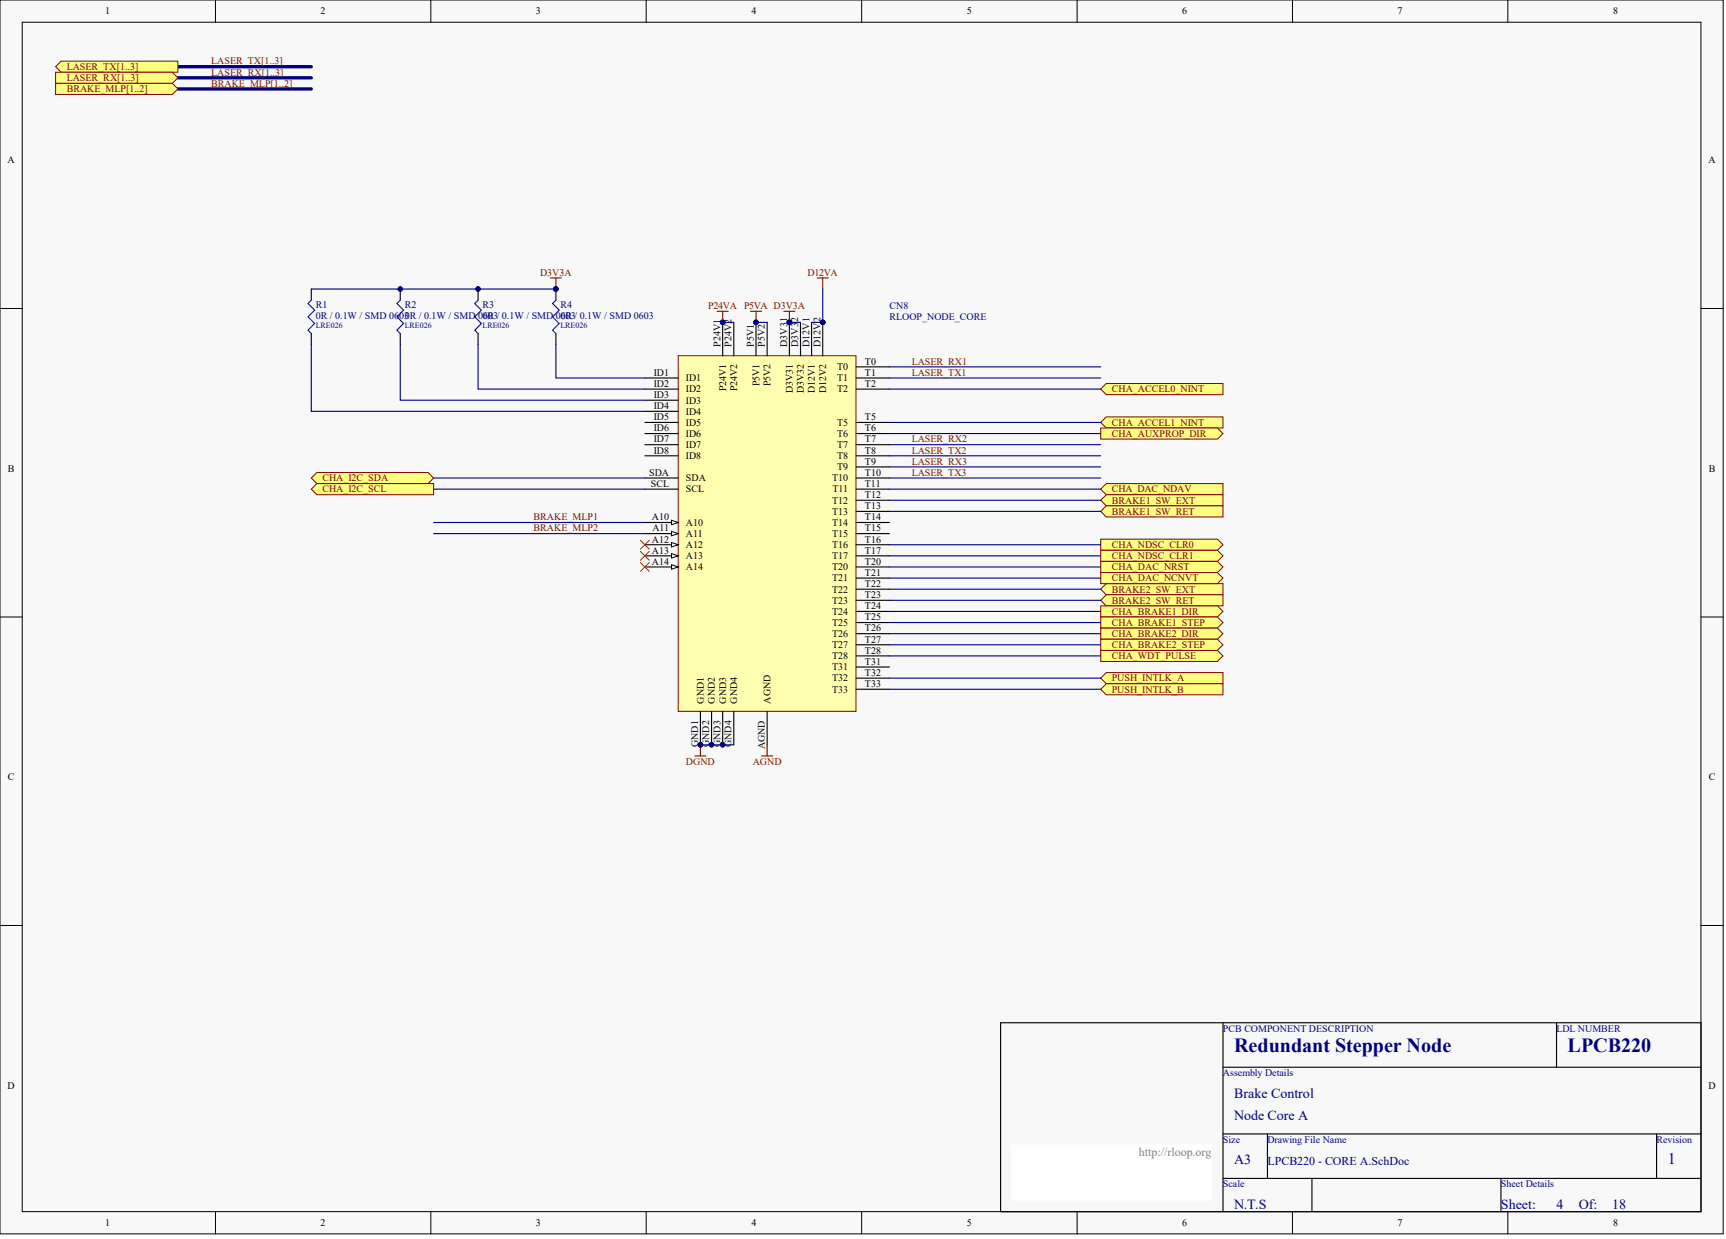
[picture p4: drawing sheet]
<svg xmlns="http://www.w3.org/2000/svg" width="656mm" height="471mm" viewBox="0 0 656 471" stroke-linecap="round" stroke-linejoin="round" font-family="sans-serif">
<defs><g id="words">
<g font-size="7.6" fill="#000080">
<text x="469.2" y="399.8">Redundant Stepper Node</text>
<text x="596" y="399.8">LPCB220</text>
</g>
<text font-size="6.1" fill="#000080" x="634" y="442.4">1</text>
<g font-size="5.3" fill="#000080">
<text x="469.2" y="417.2">Brake Control</text>
<text x="469.2" y="425.7">Node Core A</text>
<text x="469.2" y="442.6">A3</text>
<text x="469.2" y="459.5">N.T.S</text>
<text x="570.6" y="459.5">Sheet:</text>
<text x="591.7" y="459.5">4</text>
<text x="600.2" y="459.5">Of:</text>
<text x="612.9" y="459.5">18</text>
</g>
<text font-size="4.6" fill="#808080" x="432.9" y="439.3">http://rloop.org</text>
<text font-size="4.6" fill="#000080" x="481.8" y="442.7">LPCB220 - CORE A.SchDoc</text>
<g font-size="3.8">
<text x="40" y="5.5">1</text>
<text x="121.9" y="5.5">2</text>
<text x="203.8" y="5.5">3</text>
<text x="285.7" y="5.5">4</text>
<text x="367.6" y="5.5">5</text>
<text x="449.5" y="5.5">6</text>
<text x="531.3" y="5.5">7</text>
<text x="613.3" y="5.5">8</text>
<text x="2.8" y="62">A</text>
<text x="649.5" y="62">A</text>
<text x="303.5" y="122.5" transform="rotate(-90 303.5 122.5)">2</text>
<text x="311.9" y="122.5" transform="rotate(-90 311.9 122.5)">2</text>
<text x="273.9" y="131.8" transform="rotate(-90 273.9 131.8)">P24V1</text>
<text x="278.1" y="131.8" transform="rotate(-90 278.1 131.8)">P24V2</text>
<text x="286.6" y="131.8" transform="rotate(-90 286.6 131.8)">P5V1</text>
<text x="290.8" y="131.8" transform="rotate(-90 290.8 131.8)">P5V2</text>
<text x="299.2" y="131.8" transform="rotate(-90 299.2 131.8)">D3V31</text>
<text x="303.5" y="131.8" transform="rotate(-90 303.5 131.8)">D3V3</text>
<text x="307.7" y="131.8" transform="rotate(-90 307.7 131.8)">D12V1</text>
<text x="311.9" y="131.8" transform="rotate(-90 311.9 131.8)">D12V</text>
<text x="248.5" y="142.8">ID1</text>
<text x="318.3" y="140.7">T0</text>
<text x="328.8" y="138.6">T0</text>
<text x="328.8" y="142.8">T1</text>
<text x="248.5" y="147.1">ID2</text>
<text x="260.8" y="144.9">ID1</text>
<text x="260.8" y="149.2">ID2</text>
<text x="276" y="148.8" transform="rotate(-90 276 148.8)">P24V1</text>
<text x="280.2" y="148.8" transform="rotate(-90 280.2 148.8)">P24V2</text>
<text x="288.7" y="146.9" transform="rotate(-90 288.7 146.9)">P5V1</text>
<text x="292.9" y="146.9" transform="rotate(-90 292.9 146.9)">P5V2</text>
<text x="301.4" y="149.4" transform="rotate(-90 301.4 149.4)">D3V31</text>
<text x="305.6" y="149.4" transform="rotate(-90 305.6 149.4)">D3V32</text>
<text x="309.8" y="149.4" transform="rotate(-90 309.8 149.4)">D12V1</text>
<text x="314" y="149.4" transform="rotate(-90 314 149.4)">D12V2</text>
<text x="318.3" y="144.9">T1</text>
<text x="318.3" y="149.2">T2</text>
<text x="328.8" y="147.1">T2</text>
<text x="248.5" y="151.3">ID3</text>
<text x="248.5" y="155.5">ID4</text>
<text x="260.8" y="153.4">ID3</text>
<text x="248.5" y="159.7">ID5</text>
<text x="260.8" y="157.6">ID4</text>
<text x="260.8" y="161.8">ID5</text>
<text x="318.3" y="161.8">T5</text>
<text x="328.8" y="159.7">T5</text>
<text x="248.5" y="164">ID6</text>
<text x="260.8" y="166.1">ID6</text>
<text x="318.3" y="166.1">T6</text>
<text x="328.8" y="164">T6</text>
<text x="248.5" y="168.2">ID7</text>
<text x="248.5" y="172.4">ID8</text>
<text x="260.8" y="170.3">ID7</text>
<text x="318.3" y="170.3">T7</text>
<text x="328.8" y="168.2">T7</text>
<text x="328.8" y="172.4">T8</text>
<text x="3" y="179.3">B</text>
<text x="260.8" y="174.5">ID8</text>
<text x="318.3" y="174.5">T8</text>
<text x="318.3" y="178.7">T9</text>
<text x="328.8" y="176.6">T9</text>
<text x="649.6" y="179.3">B</text>
<text x="246.8" y="180.9">SDA</text>
<text x="247.4" y="185.1">SCL</text>
<text x="260.8" y="183">SDA</text>
<text x="316.4" y="183">T10</text>
<text x="328.8" y="180.9">T10</text>
<text x="328.8" y="185.1">T11</text>
<text x="260.8" y="187.2">SCL</text>
<text x="316.4" y="191.4">T12</text>
<text x="316.5" y="187.2">T11</text>
<text x="328.8" y="189.3">T12</text>
<text x="247.9" y="197.8">A10</text>
<text x="316.4" y="195.7">T13</text>
<text x="328.8" y="193.5">T13</text>
<text x="328.8" y="197.8">T14</text>
<text x="248" y="202">A11</text>
<text x="260.8" y="199.9">A10</text>
<text x="316.4" y="199.9">T14</text>
<text x="328.8" y="202">T15</text>
<text x="247.9" y="206.2">A12</text>
<text x="260.8" y="204.1">A11</text>
<text x="260.8" y="208.3">A12</text>
<text x="316.4" y="204.1">T15</text>
<text x="316.4" y="208.3">T16</text>
<text x="328.8" y="206.2">T16</text>
<text x="247.9" y="210.4">A13</text>
<text x="247.9" y="214.7">A14</text>
<text x="260.8" y="212.6">A13</text>
<text x="316.4" y="212.6">T17</text>
<text x="328.8" y="210.4">T17</text>
<text x="328.8" y="214.7">T20</text>
<text x="260.8" y="216.8">A14</text>
<text x="316.4" y="216.8">T20</text>
<text x="316.4" y="221">T21</text>
<text x="328.8" y="218.9">T21</text>
<text x="316.4" y="225.2">T22</text>
<text x="328.8" y="223.1">T22</text>
<text x="328.8" y="227.3">T23</text>
<text x="316.4" y="229.5">T23</text>
<text x="316.4" y="233.7">T24</text>
<text x="328.8" y="231.6">T24</text>
<text x="316.4" y="237.9">T25</text>
<text x="328.8" y="235.8">T25</text>
<text x="316.4" y="242.1">T26</text>
<text x="328.8" y="240">T26</text>
<text x="328.8" y="244.2">T27</text>
<text x="316.4" y="246.4">T27</text>
<text x="316.4" y="250.6">T28</text>
<text x="328.8" y="248.5">T28</text>
<text x="316.4" y="254.8">T31</text>
<text x="328.8" y="252.7">T31</text>
<text x="328.8" y="256.9">T32</text>
<text x="316.4" y="259">T32</text>
<text x="316.4" y="263.3">T33</text>
<text x="328.8" y="261.1">T33</text>
<text x="267.5" y="267.5" transform="rotate(-90 267.5 267.5)">GND1</text>
<text x="271.8" y="267.5" transform="rotate(-90 271.8 267.5)">GND2</text>
<text x="276" y="267.5" transform="rotate(-90 276 267.5)">GND3</text>
<text x="280.2" y="267.5" transform="rotate(-90 280.2 267.5)">GND4</text>
<text x="292.9" y="267.5" transform="rotate(-90 292.9 267.5)">AGND</text>
<text x="265.4" y="284" transform="rotate(-90 265.4 284)">GND1</text>
<text x="269.7" y="284" transform="rotate(-90 269.7 284)">GND2</text>
<text x="273.9" y="284" transform="rotate(-90 273.9 284)">GND3</text>
<text x="278.1" y="284" transform="rotate(-90 278.1 284)">GND4</text>
<text x="290.8" y="284.9" transform="rotate(-90 290.8 284.9)">AGND</text>
<text x="3" y="296.6">C</text>
<text x="649.6" y="296.6">C</text>
<text x="2.8" y="413.8">D</text>
<text x="649.5" y="413.8">D</text>
<text x="40" y="466.1">1</text>
<text x="121.9" y="466.1">2</text>
<text x="203.8" y="466.1">3</text>
<text x="285.7" y="466.1">4</text>
<text x="367.6" y="466.1">5</text>
<text x="449.5" y="466.1">6</text>
<text x="531.3" y="466.1">7</text>
<text x="613.3" y="466.1">8</text>
</g>
<g font-size="3.8" fill="#800000">
<text x="25.4" y="26.6">LASER_TX[1..3]</text>
<text x="80.3" y="24.5">LASER_TX[1..3]</text>
<text x="80.3" y="28.7">LASER_RX[1..3]</text>
<text x="25.4" y="30.8">LASER_RX[1..3]</text>
<text x="25.4" y="35.1">BRAKE_MLP[1..2]</text>
<text x="80.3" y="33">BRAKE_MLP[1..2]</text>
<text x="205.3" y="104.8">D3V3A</text>
<text x="307" y="104.8">D12VA</text>
<text x="269.2" y="117.5">P24VA</text>
<text x="282.9" y="117.5">P5VA D3V3A</text>
<text x="346.6" y="138.6">LASER_RX1</text>
<text x="346.6" y="142.8">LASER_TX1</text>
<text x="422.7" y="149.2">CHA_ACCEL0_NINT</text>
<text x="422.7" y="161.8">CHA_ACCEL1_NINT</text>
<text x="422.7" y="166.1">CHA_AUXPROP_DIR</text>
<text x="346.6" y="168.2">LASER_RX2</text>
<text x="346.6" y="172.4">LASER_TX2</text>
<text x="346.6" y="176.6">LASER_RX3</text>
<text x="122.6" y="183">CHA_I2C_SDA</text>
<text x="346.6" y="180.9">LASER_TX3</text>
<text x="122.6" y="187.2">CHA_I2C_SCL</text>
<text x="422.7" y="187.2">CHA_DAC_NDAV</text>
<text x="422.7" y="191.4">BRAKE1_SW_EXT</text>
<text x="202.9" y="197.8">BRAKE_MLP1</text>
<text x="422.7" y="195.7">BRAKE1_SW_RET</text>
<text x="202.9" y="202">BRAKE_MLP2</text>
<text x="422.7" y="208.3">CHA_NDSC_CLR0</text>
<text x="422.7" y="212.6">CHA_NDSC_CLR1</text>
<text x="422.7" y="216.8">CHA_DAC_NRST</text>
<text x="422.7" y="221">CHA_DAC_NCNVT</text>
<text x="422.7" y="225.2">BRAKE2_SW_EXT</text>
<text x="422.7" y="229.5">BRAKE2_SW_RET</text>
<text x="422.7" y="233.7">CHA_BRAKE1_DIR</text>
<text x="422.7" y="237.9">CHA_BRAKE1_STEP</text>
<text x="422.7" y="242.1">CHA_BRAKE2_DIR</text>
<text x="422.7" y="250.6">CHA_WDT_PULSE</text>
<text x="422.7" y="246.4">CHA_BRAKE2_STEP</text>
<text x="422.7" y="259">PUSH_INTLK_A</text>
<text x="422.7" y="263.3">PUSH_INTLK_B</text>
<text x="260.8" y="290.7">DGND</text>
<text x="286.1" y="290.7">AGND</text>
</g>
<g font-size="3.8" fill="#000080">
<text x="120" y="117.1">R1</text>
<text x="153.9" y="117.1">R2</text>
<text x="183.4" y="117.1">R3</text>
<text x="213" y="117.1">R4</text>
<text x="338.1" y="117.5">CN8</text>
<text x="120" y="121.3">0R / 0.1W / SMD 0603</text>
<text x="153.9" y="121.3">0R / 0.1W / SMD 0603</text>
<text x="183.4" y="121.3">0R / 0.1W / SMD 0603</text>
<text x="213" y="121.3">0R / 0.1W / SMD 0603</text>
<text x="338.1" y="121.7">RLOOP_NODE_CORE</text>
<text x="464.9" y="392.1">PCB COMPONENT DESCRIPTION</text>
<text x="591.7" y="392.1">LDL NUMBER</text>
<text x="464.9" y="409">Assembly Details</text>
<text x="464.9" y="434.4">Size</text>
<text x="481.8" y="434.4">Drawing File Name</text>
<text x="629.8" y="434.4">Revision</text>
<text x="464.9" y="451.3">Scale</text>
<text x="570.6" y="451.3">Sheet Details</text>
</g>
<g font-size="3" fill="#000080">
<text x="120" y="124.8">LRE026</text>
<text x="153.9" y="124.8">LRE026</text>
<text x="183.4" y="124.8">LRE026</text>
<text x="213" y="124.8">LRE026</text>
</g>
</g></defs>
<g fill="#f8f8f8" stroke="#000" stroke-width=".38">
<path d="M0 0h655.1v469h-655.1z"/>
<path d="M8.5 8.5h638.1v452.1h-638.1z"/>
</g>
<g fill="none" stroke="#000" stroke-width=".38">
<path d="M81.9 0v8.5M163.8 0v8.5M245.7 0v8.5M327.6 0v8.5M409.5 0v8.5M491.4 0v8.5M573.2 0v8.5M0 117.3h8.5M646.7 117.3h8.4M0 234.5h8.5M646.7 234.5h8.4M0 351.8h8.5"/>
<path d="M646.7 351.8h8.4M81.9 460.6v8.5M163.8 460.6v8.5M245.7 460.6v8.5M327.6 460.6v8.5M409.5 460.6v8.5M491.4 460.6v8.5M573.2 460.6v8.5"/>
</g>
<path d="M380.4 388.8h266.3v71.8h-266.3zM464.9 388.8v71.8M591.7 388.8v16.9M464.9 405.7h181.8M464.9 431h181.8M481.8 431v16.9M629.8 431v16.9M464.9 447.9h181.8M498.7 447.9v12.7M570.6 447.9v12.7" fill="none" stroke="#000" stroke-width=".42"/>
<path d="M384.6 435.2h76.1v21.1h-76.1z" fill="#fff" stroke="#fff" stroke-width=".38"/>
<path d="M257.8 135.2h67.6v135.2h-67.6z" fill="#ffffb0" stroke="#800000" stroke-width=".38"/>
<g fill="none" stroke="#000" stroke-width=".42">
<path d="M325.5 139.4h12.6M245.1 143.7h12.7M245.1 147.9h12.7M245.1 152.1h12.7M245.1 156.4h12.7M325.5 143.7h12.6M325.5 147.9h12.6M245.1 160.6h12.7M245.1 164.8h12.7M245.1 169h12.7M245.1 173.3h12.7M325.5 160.6h12.6"/>
<path d="M325.5 164.8h12.6M325.5 169h12.6M325.5 173.3h12.6M325.5 177.5h12.6M245.1 181.7h12.7M245.1 185.9h12.7M245.1 198.6h12.7M325.5 181.7h12.6M325.5 185.9h12.6M325.5 190.2h12.6M325.5 194.4h12.6M325.5 198.6h12.6"/>
<path d="M325.5 202.8h12.6M325.5 207.1h12.6M325.5 211.3h12.6M325.5 215.5h12.6M325.5 219.7h12.6M325.5 224h12.6M325.5 228.2h12.6M325.5 232.4h12.6M325.5 236.6h12.6M325.5 240.9h12.6M325.5 245.1h12.6M325.5 249.3h12.6"/>
<path d="M325.5 253.5h12.6M325.5 257.8h12.6M325.5 262h12.6"/>
</g>
<path d="M255.3 197.8l2.5 .8-2.5 .9z" fill="#f8f8f8" stroke="#000" stroke-width=".38"/>
<path d="M245.1 202.8h12.7" fill="none" stroke="#000" stroke-width=".42"/>
<path d="M255.3 202l2.5 .8-2.5 .9z" fill="#f8f8f8" stroke="#000" stroke-width=".38"/>
<path d="M245.1 207.1h12.7" fill="none" stroke="#000" stroke-width=".42"/>
<path d="M255.3 206.2l2.5 .9-2.5 .8z" fill="#f8f8f8" stroke="#000" stroke-width=".38"/>
<path d="M245.1 211.3h12.7" fill="none" stroke="#000" stroke-width=".42"/>
<path d="M255.3 210.4l2.5 .9-2.5 .8z" fill="#f8f8f8" stroke="#000" stroke-width=".38"/>
<path d="M245.1 215.5h12.7" fill="none" stroke="#000" stroke-width=".42"/>
<path d="M255.3 214.7l2.5 .8-2.5 .9z" fill="#f8f8f8" stroke="#000" stroke-width=".38"/>
<g fill="none" stroke="#000" stroke-width=".42">
<path d="M118.3 109.9v4.2M152.2 109.9v4.2M181.7 109.9v4.2M211.3 109.9v4.2M118.3 126.8v4.2M152.2 126.8v4.2M181.7 126.8v4.2M211.3 126.8v4.2M274.7 122.5v12.7M279 122.5v12.7M287.4 122.5v12.7M291.6 122.5v12.7"/>
<path d="M300.1 122.5v12.7M304.3 122.5v12.7M308.5 122.5v12.7M312.8 122.5v12.7M266.3 270.4v12.7M270.5 270.4v12.7M274.7 270.4v12.7M279 270.4v12.7M291.6 270.4v12.7"/>
</g>
<g fill="#000080" stroke="#000080" stroke-width=".38">
<circle cx="274.7" cy="122.5" r=".82"/>
<circle cx="287.4" cy="122.5" r=".82"/>
<circle cx="300.1" cy="122.5" r=".82"/>
<circle cx="266.3" cy="283.1" r=".82"/>
<circle cx="270.5" cy="283.1" r=".82"/>
<circle cx="274.7" cy="283.1" r=".82"/>
<circle cx="312.8" cy="122.5" r=".82"/>
<circle cx="211.3" cy="109.8" r=".82"/>
<circle cx="181.7" cy="109.8" r=".82"/>
<circle cx="152.1" cy="109.8" r=".82"/>
</g>
<path d="M118.3 114.1l-1.2 1.3 2.5 2.5-2.5 2.5 2.5 2.6-2.5 2.5 1.2 1.3M152.2 114.1l-1.3 1.3 2.5 2.5-2.5 2.5 2.5 2.6-2.5 2.5 1.3 1.3M181.7 114.1l-1.2 1.3 2.5 2.5-2.5 2.5 2.5 2.6-2.5 2.5 1.2 1.3M211.3 114.1l-1.2 1.3 2.5 2.5-2.5 2.5 2.5 2.6-2.5 2.5 1.2 1.3" fill="none" stroke="#00f" stroke-width=".42"/>
<g fill="none" stroke="#800000" stroke-width=".42">
<path d="M209.2 105.6h4.2M211.3 105.6v4.3M272.6 118.3h4.2M274.7 118.3v4.2M285.3 118.3h4.2M287.4 118.3v4.2M298 118.3h4.2M300.1 118.3v4.2M310.7 105.6h4.2M312.8 105.6v4.3M264.2 287.3h4.2M266.3 283.1v4.2"/>
<path d="M289.5 287.3h4.3M291.6 283.1v4.2"/>
</g>
<path d="M118.3 109.9h93M118.3 131v25.4h126.8M152.2 131v21.1h92.9M181.7 131v16.9h63.4M211.3 131v12.7h33.8M274.7 122.5h4.3M287.4 122.5h4.2M300.1 122.5h4.2M266.3 283.1h12.7" fill="none" stroke="#000080" stroke-width=".42"/>
<g fill="#ffff80" stroke="#800000" stroke-width=".38">
<path d="M118.3 181.7l2.2-2.1h42.2l2.1 2.1-2.1 2.1h-42.2z" fill-rule="evenodd"/>
<path d="M118.3 185.9l2.2-2.1h44.3v4.2h-44.3z" fill-rule="evenodd"/>
</g>
<path d="M312.8 109.9v12.6h-4.3M164.8 181.7h80.3M164.8 185.9h80.3" fill="none" stroke="#000080" stroke-width=".42"/>
<circle cx="312.8" cy="122.5" r=".82" fill="#000080" stroke="#000080" stroke-width=".38"/>
<path d="M67.6 25.4h50.7M67.6 29.6h50.7" fill="none" stroke="#000080" stroke-width="1.3"/>
<g fill="#ffff80" stroke="#800000" stroke-width=".38">
<path d="M21.1 25.4l2.1-2.2h44.4v4.3h-44.4z" fill-rule="evenodd"/>
<path d="M21.1 27.5h44.4l2.1 2.1-2.1 2.1h-44.4z" fill-rule="evenodd"/>
</g>
<path d="M338.1 139.4h80.3M338.1 143.7h80.3M338.1 169h80.3M338.1 173.3h80.3M338.1 177.5h80.3M338.1 181.7h80.3" fill="none" stroke="#000080" stroke-width=".42"/>
<path d="M418.4 147.9l2.2-2.1h44.3v4.2h-44.3z" fill-rule="evenodd" fill="#ffff80" stroke="#800000" stroke-width=".38"/>
<path d="M338.1 147.9h80.3" fill="none" stroke="#000080" stroke-width=".42"/>
<path d="M418.4 160.6l2.2-2.1h44.3v4.2h-44.3z" fill-rule="evenodd" fill="#ffff80" stroke="#800000" stroke-width=".38"/>
<path d="M338.1 160.6h80.3" fill="none" stroke="#000080" stroke-width=".42"/>
<path d="M418.4 162.7h44.4l2.1 2.1-2.1 2.1h-44.4z" fill-rule="evenodd" fill="#ffff80" stroke="#800000" stroke-width=".38"/>
<path d="M338.1 164.8h80.3" fill="none" stroke="#000080" stroke-width=".42"/>
<path d="M418.4 185.9l2.2-2.1h44.3v4.2h-44.3z" fill-rule="evenodd" fill="#ffff80" stroke="#800000" stroke-width=".38"/>
<path d="M338.1 185.9h80.3" fill="none" stroke="#000080" stroke-width=".42"/>
<g fill="#ffff80" stroke="#800000" stroke-width=".38">
<path d="M418.4 190.2l2.2-2.2h44.3v4.3h-44.3z" fill-rule="evenodd"/>
<path d="M418.4 194.4l2.2-2.1h44.3v4.2h-44.3z" fill-rule="evenodd"/>
<path d="M418.4 204.9h44.4l2.1 2.2-2.1 2.1h-44.4z" fill-rule="evenodd"/>
<path d="M418.4 209.2h44.4l2.1 2.1-2.1 2.1h-44.4z" fill-rule="evenodd"/>
</g>
<path d="M338.1 190.2h80.3M338.1 194.4h80.3M338.1 207.1h80.3M338.1 211.3h80.3" fill="none" stroke="#000080" stroke-width=".42"/>
<g fill="#ffff80" stroke="#800000" stroke-width=".38">
<path d="M418.4 224l2.2-2.2h44.3v4.3h-44.3z" fill-rule="evenodd"/>
<path d="M418.4 228.2l2.2-2.1h44.3v4.2h-44.3z" fill-rule="evenodd"/>
</g>
<path d="M338.1 224h80.3M338.1 228.2h80.3" fill="none" stroke="#000080" stroke-width=".42"/>
<g fill="#ffff80" stroke="#800000" stroke-width=".38">
<path d="M418.4 257.8l2.2-2.1h44.3v4.2h-44.3z" fill-rule="evenodd"/>
<path d="M418.4 262l2.2-2.1h44.3v4.2h-44.3z" fill-rule="evenodd"/>
</g>
<path d="M338.1 257.8h80.3M338.1 262h80.3" fill="none" stroke="#000080" stroke-width=".42"/>
<path d="M418.4 247.2h44.4l2.1 2.1-2.1 2.1h-44.4z" fill-rule="evenodd" fill="#ffff80" stroke="#800000" stroke-width=".38"/>
<path d="M338.1 249.3h80.3" fill="none" stroke="#000080" stroke-width=".42"/>
<g fill="#ffff80" stroke="#800000" stroke-width=".38">
<path d="M418.4 230.3h44.4l2.1 2.1-2.1 2.1h-44.4z" fill-rule="evenodd"/>
<path d="M418.4 234.5h44.4l2.1 2.1-2.1 2.2h-44.4z" fill-rule="evenodd"/>
<path d="M418.4 238.8h44.4l2.1 2.1-2.1 2.1h-44.4z" fill-rule="evenodd"/>
<path d="M418.4 243h44.4l2.1 2.1-2.1 2.1h-44.4z" fill-rule="evenodd"/>
</g>
<path d="M338.1 232.4h80.3M338.1 236.6h80.3M338.1 240.9h80.3M338.1 245.1h80.3" fill="none" stroke="#000080" stroke-width=".42"/>
<g fill="#ffff80" stroke="#800000" stroke-width=".38">
<path d="M418.4 213.4h44.4l2.1 2.1-2.1 2.1h-44.4z" fill-rule="evenodd"/>
<path d="M418.4 217.6h44.4l2.1 2.1-2.1 2.1h-44.4z" fill-rule="evenodd"/>
</g>
<path d="M338.1 215.5h80.3M338.1 219.7h80.3" fill="none" stroke="#000080" stroke-width=".42"/>
<path d="M243.5 213.8l3.3 3.4M246.8 213.8l-3.3 3.4" fill="none" stroke="#f00" stroke-width=".38"/>
<path d="M67.6 33.8h50.7" fill="none" stroke="#000080" stroke-width="1.3"/>
<path d="M21.1 31.7h44.4l2.1 2.1-2.1 2.1h-44.4z" fill-rule="evenodd" fill="#ffff80" stroke="#800000" stroke-width=".38"/>
<path d="M164.8 198.6h80.3M164.8 202.8h80.3" fill="none" stroke="#000080" stroke-width=".42"/>
<path d="M243.5 205.4l3.3 3.4M243.5 209.6l3.3 3.4M246.8 205.4l-3.3 3.4M246.8 209.6l-3.3 3.4" fill="none" stroke="#f00" stroke-width=".38"/>
<use href="#words"/>
</svg>
